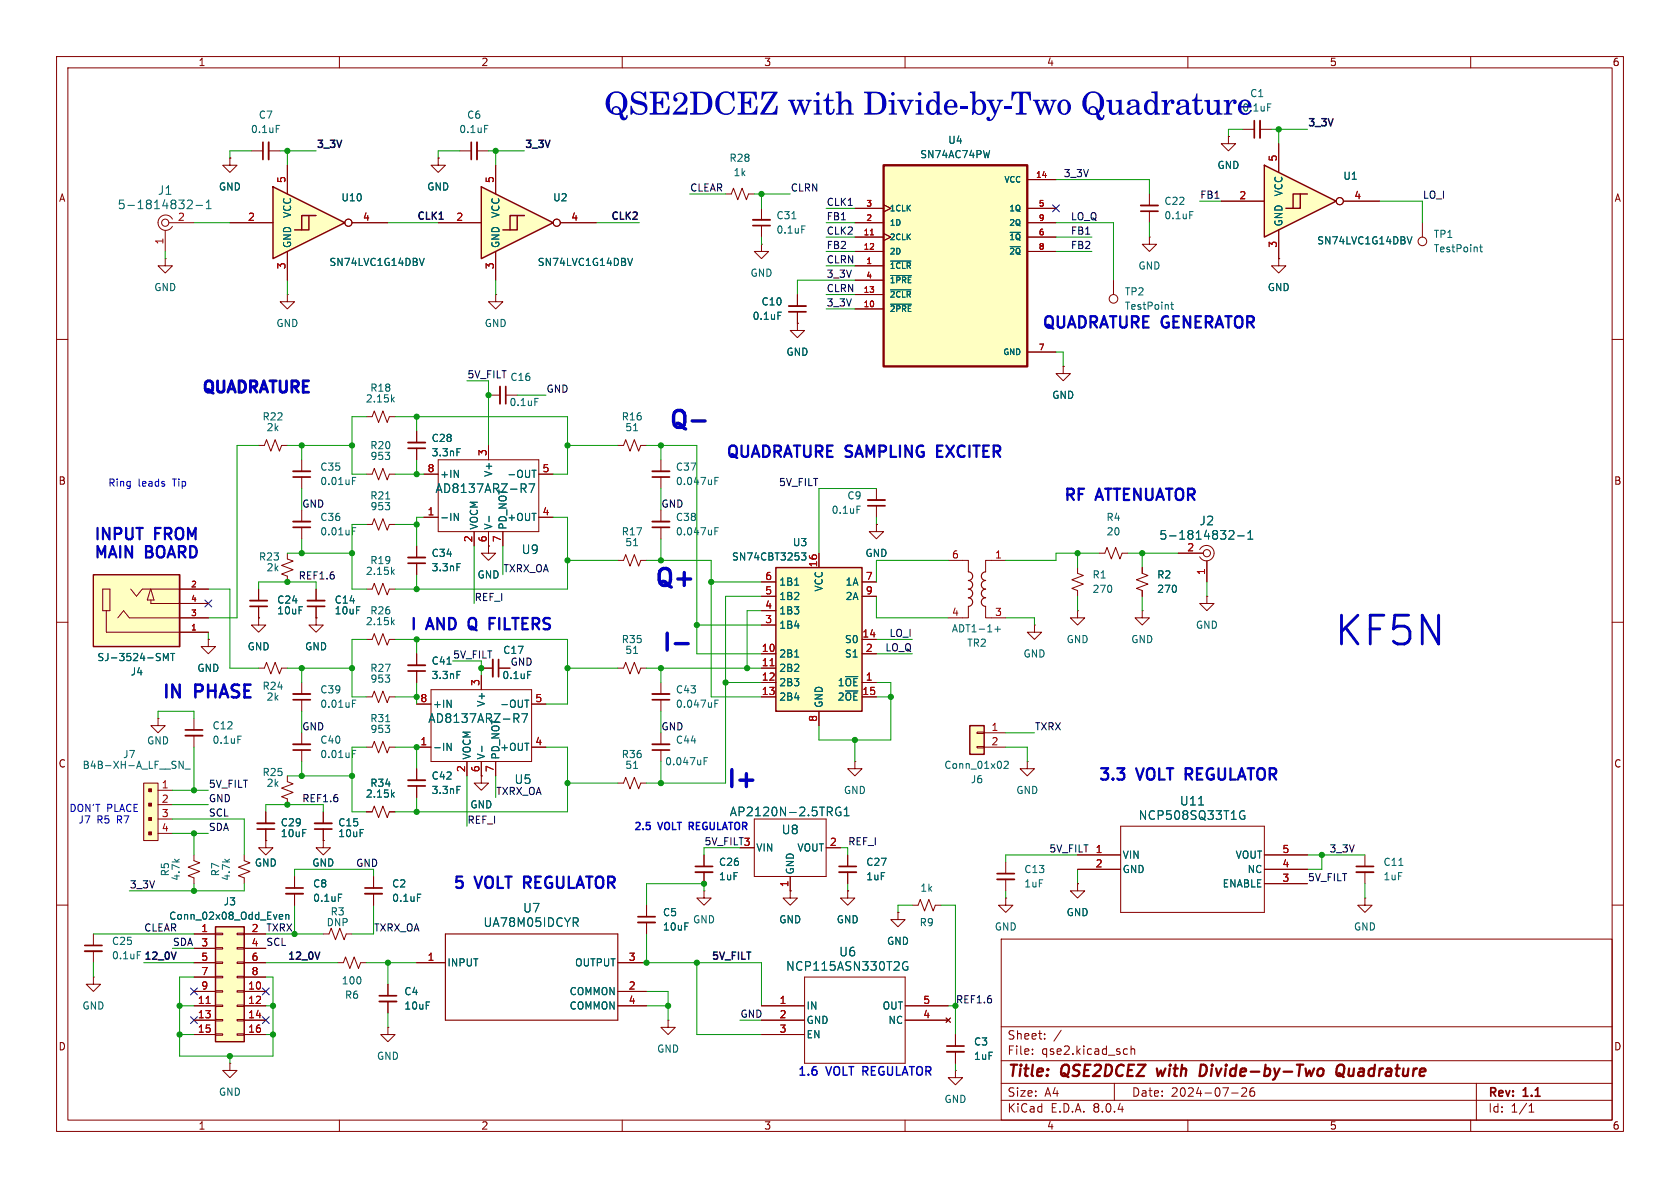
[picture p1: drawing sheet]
<svg xmlns="http://www.w3.org/2000/svg" width="297mm" height="210mm" viewBox="0 0 297 210" stroke-linecap="round" stroke-linejoin="round" font-family="sans-serif">
<defs><g id="words">
<text font-size="7.1" fill="#0000c2" x="235.7" y="114.8">KF5N</text>
<text font-size="5.6" fill="#009600" x="106.8" y="20.9">QSE2DCEZ with Divide-by-Two Quadrature</text>
<g font-size="4.2" fill="#0000c2">
<text x="118.1" y="76">Q-</text>
<text x="115.6" y="103.9">Q+</text>
<text x="128.3" y="139.5">I+</text>
</g>
<g font-size="3.1" fill="#0000c2">
<text x="28.6" y="123.6">IN</text>
<text x="34.6" y="123.6">PHASE</text>
</g>
<g font-size="2.8" fill="#0000c2">
<text x="184.1" y="58.2">QUADRATURE GENERATOR</text>
<text x="35.6" y="69.6">QUADRATURE</text>
<text x="128.3" y="81">QUADRATURE SAMPLING</text>
<text x="166.5" y="81">EXCITER</text>
<text x="188" y="88.7">RF</text>
<text x="194" y="88.7">ATTENUATOR</text>
<text x="16.5" y="95.6">INPUT</text>
<text x="27.5" y="95.6">FROM</text>
<text x="16.5" y="98.8">MAIN</text>
<text x="25.9" y="98.8">BOARD</text>
<text x="72.4" y="111.5">I</text>
<text x="75.7" y="111.5">AND</text>
<text x="83.8" y="111.5">Q</text>
<text x="88.2" y="111.5">FILTERS</text>
<text x="194" y="138.5">3.3</text>
<text x="201.1" y="138.5">VOLT REGULATOR</text>
<text x="80" y="157.2">5</text>
<text x="84.2" y="157.2">VOLT REGULATOR</text>
</g>
<g font-size="2.8" fill="#840000">
<text x="178" y="190.9">Title:</text>
<text x="187.7" y="190.9">QSE2DCEZ</text>
<text x="205.4" y="190.9">with</text>
<text x="213.7" y="190.9">Divide-by-Two</text>
<text x="238.7" y="190.9">Quadrature</text>
</g>
<g font-size="2.1" fill="#006464">
<text x="27.8" y="34.6">J1</text>
<text x="20.7" y="37.2">5-1814832-1</text>
<text x="76.9" y="87.4">AD8137ARZ-R7</text>
<text x="204.9" y="95.6">5-1814832-1</text>
<text x="212" y="93.1">J2</text>
<text x="92.1" y="98.1">U9</text>
<text x="75.6" y="128">AD8137ARZ-R7</text>
<text x="90.9" y="138.8">U5</text>
<text x="208.5" y="142.6">U11</text>
<text x="128.9" y="144.5">AP2120N-2.5TRG1</text>
<text x="138.1" y="147.7">U8</text>
<text x="201.2" y="145.1">NCP508SQ33T1G</text>
<text x="92.4" y="161.5">U7</text>
<text x="85.4" y="164.1">UA78M05IDCYR</text>
<text x="138.9" y="171.8">NCP115ASN330T2G</text>
<text x="148.3" y="169.3">U6</text>
</g>
<g font-size="2.1" fill="#840000">
<text x="178" y="184">Sheet:</text>
<text x="178" y="186.7">File:</text>
<text x="184.1" y="186.7">qse2.kicad_sch</text>
<text x="178" y="196.9">KiCad</text>
<text x="178" y="194.1">Size:</text>
<text x="184.7" y="194.1">A4</text>
<text x="185.7" y="196.9">E.D.A.</text>
<text x="193.3" y="196.9">8.0.4</text>
<text x="200" y="194.1">Date:</text>
<text x="207" y="194.1">2024-07-26</text>
<text x="263" y="194.3">Rev:</text>
<text x="263" y="196.9">Id:</text>
<text x="267.1" y="196.9">1/1</text>
<text x="269.4" y="194.3">1.1</text>
</g>
<g font-size="2.1" fill="#0000c2">
<text x="141" y="190.2">1.6</text>
<text x="146.1" y="190.2">VOLT REGULATOR</text>
</g>
<g font-size="1.8" fill="#840000">
<text x="35" y="11.9">1</text>
<text x="85" y="11.9">2</text>
<text x="135" y="11.9">3</text>
<text x="185" y="11.9">4</text>
<text x="235" y="11.9">5</text>
<text x="285" y="11.9">6</text>
<text x="10.3" y="35.9">A</text>
<text x="285.3" y="35.9">A</text>
<text x="10.3" y="85.9">B</text>
<text x="285.3" y="85.9">B</text>
<text x="10.3" y="135.9">C</text>
<text x="285.3" y="135.9">C</text>
<text x="10.3" y="185.9">D</text>
<text x="285.3" y="185.9">D</text>
<text x="35" y="199.9">1</text>
<text x="85" y="199.9">2</text>
<text x="135" y="199.9">3</text>
<text x="185" y="199.9">4</text>
<text x="235" y="199.9">5</text>
<text x="285" y="199.9">6</text>
</g>
<g font-size="1.8" fill="#006464">
<text x="220.9" y="17.4">C1</text>
<text x="44.3" y="23.7">0.1uF</text>
<text x="45.7" y="21.2">C7</text>
<text x="81.1" y="23.7">0.1uF</text>
<text x="82.5" y="21.2">C6</text>
<text x="219.5" y="19.9">0.1uF</text>
<text x="128.9" y="28.8">R28</text>
<text x="162.6" y="28.2">SN74AC74PW</text>
<text x="167.5" y="25.6">U4</text>
<text x="38.6" y="33.9">GND</text>
<text x="60.3" y="35.8">U10</text>
<text x="75.4" y="33.9">GND</text>
<text x="97.7" y="35.8">U2</text>
<text x="129.6" y="31.3">1k</text>
<text x="215.1" y="30.1">GND</text>
<text x="226.9" y="34.8" transform="rotate(-90 226.9 34.8)">VCC</text>
<text x="237.4" y="32">U1</text>
<text x="51.7" y="38.6" transform="rotate(-90 51.7 38.6)">VCC</text>
<text x="88.5" y="38.6" transform="rotate(-90 88.5 38.6)">VCC</text>
<text x="137.2" y="39">C31</text>
<text x="137.2" y="41.5">0.1uF</text>
<text x="205.7" y="36.4">C22</text>
<text x="205.7" y="39">0.1uF</text>
<text x="226.9" y="40.1" transform="rotate(-90 226.9 40.1)">GND</text>
<text x="51.7" y="43.9" transform="rotate(-90 51.7 43.9)">GND</text>
<text x="58.1" y="47.2">SN74LVC1G14DBV</text>
<text x="88.5" y="43.9" transform="rotate(-90 88.5 43.9)">GND</text>
<text x="95" y="47.2">SN74LVC1G14DBV</text>
<text x="201.2" y="47.9">GND</text>
<text x="232.8" y="43.4">SN74LVC1G14DBV</text>
<text x="253.4" y="42.3">TP1</text>
<text x="253.4" y="44.8">TestPoint</text>
<text x="27.2" y="51.7">GND</text>
<text x="132.6" y="49.1">GND</text>
<text x="198.8" y="52.4">TP2</text>
<text x="224" y="51.7">GND</text>
<text x="48.8" y="58">GND</text>
<text x="85.6" y="58">GND</text>
<text x="133" y="56.7">0.1uF</text>
<text x="134.5" y="54.2">C10</text>
<text x="198.8" y="55">TestPoint</text>
<text x="138.9" y="63.1">GND</text>
<text x="64.6" y="71.3">2.15k</text>
<text x="65.4" y="69.4">R18</text>
<text x="90" y="72">0.1uF</text>
<text x="90.1" y="67.5">C16</text>
<text x="185.9" y="70.7">GND</text>
<text x="46.3" y="74.5">R22</text>
<text x="47" y="76.4">2k</text>
<text x="109.8" y="74.5">R16</text>
<text x="110.4" y="76.4">51</text>
<text x="56.5" y="83.4">C35</text>
<text x="65.4" y="79.6">R20</text>
<text x="65.4" y="81.5">953</text>
<text x="76.2" y="78.3">C28</text>
<text x="76.2" y="80.9">3.3nF</text>
<text x="119.4" y="83.4">C37</text>
<text x="56.5" y="85.9">0.01uF</text>
<text x="65.4" y="88.5">R21</text>
<text x="77.7" y="84.7">+IN</text>
<text x="87.2" y="84.4" transform="rotate(-90 87.2 84.4)">V+</text>
<text x="89.6" y="84.7">-OUT</text>
<text x="119.4" y="85.9">0.047uF</text>
<text x="149.7" y="88.5">C9</text>
<text x="56.5" y="94.8">0.01uF</text>
<text x="56.5" y="92.3">C36</text>
<text x="65.4" y="90.4">953</text>
<text x="77.7" y="92.3">-IN</text>
<text x="84.7" y="93.7" transform="rotate(-90 84.7 93.7)">VOCM</text>
<text x="87.2" y="93.7" transform="rotate(-90 87.2 93.7)">V-</text>
<text x="89.6" y="92.3">+OUT</text>
<text x="89.8" y="93.7" transform="rotate(-90 89.8 93.7)">PD_NOT</text>
<text x="109.8" y="94.8">R17</text>
<text x="119.4" y="92.3">C38</text>
<text x="119.4" y="94.8">0.047uF</text>
<text x="146.9" y="91">0.1uF</text>
<text x="195.5" y="92.3">R4</text>
<text x="195.5" y="94.8">20</text>
<text x="45.7" y="99.3">R23</text>
<text x="47" y="101.2">2k</text>
<text x="64.6" y="101.8">2.15k</text>
<text x="65.4" y="99.9">R19</text>
<text x="76.2" y="98.6">C34</text>
<text x="76.2" y="101.2">3.3nF</text>
<text x="110.4" y="96.7">51</text>
<text x="129.3" y="99.3">SN74CBT3253</text>
<text x="140.1" y="96.7">U3</text>
<text x="152.9" y="98.7">GND</text>
<text x="48.9" y="106.9">C24</text>
<text x="59.1" y="106.9">C14</text>
<text x="84.3" y="102.5">GND</text>
<text x="137.7" y="106.3">1B2</text>
<text x="137.7" y="103.7">1B1</text>
<text x="145.6" y="104.7" transform="rotate(-90 145.6 104.7)">VCC</text>
<text x="149.4" y="103.7">1A</text>
<text x="149.4" y="106.3">2A</text>
<text x="193" y="102.5">R1</text>
<text x="193" y="105">270</text>
<text x="204.5" y="102.5">R2</text>
<text x="204.5" y="105">270</text>
<text x="48.9" y="108.8">10uF</text>
<text x="59.1" y="108.8">10uF</text>
<text x="64.6" y="110.7">2.15k</text>
<text x="65.4" y="108.8">R26</text>
<text x="109.8" y="113.9">R35</text>
<text x="137.7" y="111.4">1B4</text>
<text x="137.7" y="108.8">1B3</text>
<text x="149.3" y="113.9">S0</text>
<text x="168.2" y="112">ADT1-1+</text>
<text x="188.5" y="113.9">GND</text>
<text x="199.9" y="113.9">GND</text>
<text x="211.3" y="111.4">GND</text>
<text x="17.1" y="117.1">SJ-3524-SMT</text>
<text x="23" y="119.6">J4</text>
<text x="34.8" y="119">GND</text>
<text x="43.7" y="115.2">GND</text>
<text x="53.8" y="115.2">GND</text>
<text x="65.4" y="119">R27</text>
<text x="76.2" y="117.7">C41</text>
<text x="88.9" y="115.8">C17</text>
<text x="110.4" y="115.8">51</text>
<text x="137.7" y="116.4">2B1</text>
<text x="137.7" y="119">2B2</text>
<text x="149.3" y="116.4">S1</text>
<text x="170.9" y="114.5">TR2</text>
<text x="180.8" y="116.4">GND</text>
<text x="46.3" y="122.1">R24</text>
<text x="47" y="124.1">2k</text>
<text x="56.5" y="125.3">0.01uF</text>
<text x="56.5" y="122.8">C39</text>
<text x="65.4" y="120.9">953</text>
<text x="76.2" y="120.2">3.3nF</text>
<text x="76.5" y="125.3">+IN</text>
<text x="86" y="125" transform="rotate(-90 86 125)">V+</text>
<text x="88.3" y="125.3">-OUT</text>
<text x="88.7" y="120.2">0.1uF</text>
<text x="119.4" y="122.8">C43</text>
<text x="119.4" y="125.3">0.047uF</text>
<text x="137.7" y="121.5">2B3</text>
<text x="137.7" y="124.1">2B4</text>
<text x="145.6" y="125.2" transform="rotate(-90 145.6 125.2)">GND</text>
<text x="148" y="121.5">1~{OE}</text>
<text x="148" y="124.1">2~{OE}</text>
<text x="25.9" y="131.8">GND</text>
<text x="37.5" y="129.1">C12</text>
<text x="37.5" y="131.7">0.1uF</text>
<text x="56.5" y="131.7">C40</text>
<text x="65.4" y="127.9">R31</text>
<text x="65.4" y="129.8">953</text>
<text x="119.4" y="131.7">C44</text>
<text x="14.5" y="136.1">B4B-XH-A_LF__SN_</text>
<text x="21.7" y="134.2">J7</text>
<text x="46.3" y="137.4">R25</text>
<text x="56.5" y="134.2">0.01uF</text>
<text x="76.5" y="132.9">-IN</text>
<text x="83.4" y="134.4" transform="rotate(-90 83.4 134.4)">VOCM</text>
<text x="86" y="134.4" transform="rotate(-90 86 134.4)">V-</text>
<text x="88.3" y="132.9">+OUT</text>
<text x="88.5" y="134.4" transform="rotate(-90 88.5 134.4)">PD_NOT</text>
<text x="109.8" y="134.2">R36</text>
<text x="110.4" y="136.1">51</text>
<text x="117.5" y="135.5">0.047uF</text>
<text x="166.8" y="136.1">Conn_01x02</text>
<text x="47" y="139.3">2k</text>
<text x="64.6" y="141.2">2.15k</text>
<text x="65.4" y="139.3">R34</text>
<text x="76.2" y="138">C42</text>
<text x="76.2" y="140.6">3.3nF</text>
<text x="83.1" y="143.1">GND</text>
<text x="149.1" y="140.6">GND</text>
<text x="171.5" y="138.7">J6</text>
<text x="179.6" y="140.6">GND</text>
<text x="49.5" y="146.3">C29</text>
<text x="49.5" y="148.2">10uF</text>
<text x="59.7" y="146.3">C15</text>
<text x="59.7" y="148.2">10uF</text>
<text x="30.1" y="155" transform="rotate(-90 30.1 155)">R5</text>
<text x="32" y="155.8" transform="rotate(-90 32 155.8)">4.7k</text>
<text x="39" y="155" transform="rotate(-90 39 155)">R7</text>
<text x="40.9" y="155.8" transform="rotate(-90 40.9 155.8)">4.7k</text>
<text x="45" y="153.4">GND</text>
<text x="55.1" y="153.4">GND</text>
<text x="127" y="155.8">1uF</text>
<text x="127" y="153.3">C26</text>
<text x="133.6" y="150.7">VIN</text>
<text x="140.6" y="154.7" transform="rotate(-90 140.6 154.7)">GND</text>
<text x="140.9" y="150.7">VOUT</text>
<text x="153" y="155.8">1uF</text>
<text x="153" y="153.3">C27</text>
<text x="181" y="154.5">C13</text>
<text x="198.4" y="152">VIN</text>
<text x="198.4" y="154.5">GND</text>
<text x="218.3" y="152">VOUT</text>
<text x="220.5" y="154.5">NC</text>
<text x="244.5" y="155.8">1uF</text>
<text x="244.5" y="153.3">C11</text>
<text x="39.4" y="160.2">J3</text>
<text x="55.3" y="157.1">C8</text>
<text x="55.3" y="159.6">0.1uF</text>
<text x="69.2" y="157.1">C2</text>
<text x="69.2" y="159.6">0.1uF</text>
<text x="162.6" y="157.8">1k</text>
<text x="181" y="157.1">1uF</text>
<text x="216" y="157.1">ENABLE</text>
<text x="19.7" y="167.2">C25</text>
<text x="29.8" y="162.8">Conn_02x08_Odd_Even</text>
<text x="57.7" y="163.9">DNP</text>
<text x="58.3" y="162">R3</text>
<text x="117.1" y="162.2">C5</text>
<text x="117.1" y="164.7">10uF</text>
<text x="122.4" y="163.4">GND</text>
<text x="137.7" y="163.4">GND</text>
<text x="147.8" y="163.4">GND</text>
<text x="156.7" y="167.2">GND</text>
<text x="162.5" y="163.9">R9</text>
<text x="175.8" y="164.7">GND</text>
<text x="188.5" y="162.2">GND</text>
<text x="239.3" y="164.7">GND</text>
<text x="79" y="171">INPUT</text>
<text x="101.6" y="171">OUTPUT</text>
<text x="14.5" y="178.7">GND</text>
<text x="60.3" y="174.2">100</text>
<text x="60.9" y="176.8">R6</text>
<text x="71.4" y="176.1">C4</text>
<text x="71.4" y="178.7">10uF</text>
<text x="100.6" y="176.1">COMMON</text>
<text x="100.6" y="178.7">COMMON</text>
<text x="142.5" y="178.7">IN</text>
<text x="155.9" y="178.7">OUT</text>
<text x="142.5" y="181.2">GND</text>
<text x="142.5" y="183.7">EN</text>
<text x="157" y="181.2">NC</text>
<text x="172.1" y="185">C3</text>
<text x="66.5" y="187.6">GND</text>
<text x="116.1" y="186.3">GND</text>
<text x="172.1" y="187.6">1uF</text>
<text x="38.6" y="193.9">GND</text>
<text x="166.9" y="195.2">GND</text>
</g>
<g font-size="1.8" fill="#0f0f0f">
<text x="231.1" y="22.4">3_3V</text>
<text x="55.9" y="26.2">3_3V</text>
<text x="92.7" y="26.2">3_3V</text>
<text x="121.9" y="33.9">CLEAR</text>
<text x="139.7" y="33.9">CLRN</text>
<text x="188" y="31.4">3_3V</text>
<text x="212.1" y="35.2">FB1</text>
<text x="251.5" y="35.2">LO_I</text>
<text x="73.7" y="38.9">CLK1</text>
<text x="107.9" y="38.9">CLK2</text>
<text x="146" y="36.5">CLK1</text>
<text x="146" y="41.6">CLK2</text>
<text x="146" y="39">FB1</text>
<text x="189.2" y="39">LO_Q</text>
<text x="189.2" y="41.6">FB1</text>
<text x="146" y="44.1">FB2</text>
<text x="146" y="46.6">CLRN</text>
<text x="189.2" y="44.1">FB2</text>
<text x="146" y="49.2">3_3V</text>
<text x="146" y="51.7">CLRN</text>
<text x="146" y="54.3">3_3V</text>
<text x="82.5" y="67">5V_FILT</text>
<text x="96.5" y="69.5">GND</text>
<text x="53.3" y="89.8">GND</text>
<text x="116.8" y="89.8">GND</text>
<text x="137.6" y="86">5V_FILT</text>
<text x="88.9" y="101.3">TXRX_OA</text>
<text x="52.7" y="102.5">REF1.6</text>
<text x="83.8" y="106.3">REF_I</text>
<text x="157.2" y="112.7">LO_I</text>
<text x="80" y="116.5">5V_FILT</text>
<text x="90.2" y="117.8">GND</text>
<text x="156.4" y="115.2">LO_Q</text>
<text x="53.3" y="129.2">GND</text>
<text x="116.8" y="129.2">GND</text>
<text x="182.9" y="129.2">TXRX</text>
<text x="36.8" y="139.4">5V_FILT</text>
<text x="36.8" y="141.9">GND</text>
<text x="53.3" y="141.9">REF1.6</text>
<text x="87.6" y="140.6">TXRX_OA</text>
<text x="36.8" y="147">SDA</text>
<text x="36.8" y="144.4">SCL</text>
<text x="82.5" y="145.7">REF_I</text>
<text x="124.5" y="149.5">5V_FILT3</text>
<text x="149.9" y="149.5">REF_I</text>
<text x="62.9" y="153.3">GND</text>
<text x="185.4" y="150.8">5V_FILT</text>
<text x="231.1" y="155.9">5V_FILT</text>
<text x="234.9" y="150.8">3_3V</text>
<text x="22.9" y="157.1">3_3V</text>
<text x="25.4" y="164.8">CLEAR</text>
<text x="30.5" y="167.3">SDA</text>
<text x="47" y="167.3">SCL</text>
<text x="47" y="164.8">TXRX</text>
<text x="66" y="164.8">TXRX_OA</text>
<text x="19.7" y="169.8">0.1uF 12_0V</text>
<text x="50.8" y="169.7">12_0V</text>
<text x="125.7" y="169.7">5V_FILT</text>
<text x="130.8" y="180">GND</text>
<text x="168.9" y="177.5">REF1.6</text>
</g>
<g font-size="1.8" fill="#a90000">
<text x="225.8" y="28.6" transform="rotate(-90 225.8 28.6)">5</text>
<text x="50.5" y="32.5" transform="rotate(-90 50.5 32.5)">5</text>
<text x="87.4" y="32.5" transform="rotate(-90 87.4 32.5)">5</text>
<text x="219" y="35.3">2</text>
<text x="239.3" y="35.3">4</text>
<text x="31.4" y="39.1">2</text>
<text x="43.7" y="39.1">2</text>
<text x="64.1" y="39.1">4</text>
<text x="80.6" y="39.1">2</text>
<text x="100.9" y="39.1">4</text>
<text x="29" y="43.3" transform="rotate(-90 29 43.3)">1</text>
<text x="50.5" y="47.7" transform="rotate(-90 50.5 47.7)">3</text>
<text x="87.4" y="47.7" transform="rotate(-90 87.4 47.7)">3</text>
<text x="225.8" y="43.9" transform="rotate(-90 225.8 43.9)">3</text>
<text x="75.5" y="83.6">8</text>
<text x="86.1" y="80.7" transform="rotate(-90 86.1 80.7)">3</text>
<text x="95.8" y="83.6">5</text>
<text x="75.5" y="91.2">1</text>
<text x="83.6" y="96" transform="rotate(-90 83.6 96)">2</text>
<text x="86.1" y="96" transform="rotate(-90 86.1 96)">6</text>
<text x="88.6" y="96" transform="rotate(-90 88.6 96)">7</text>
<text x="95.8" y="91.2">4</text>
<text x="144.5" y="100.4" transform="rotate(-90 144.5 100.4)">16</text>
<text x="168.2" y="98.8">6</text>
<text x="175.8" y="98.8">1</text>
<text x="209.8" y="97.5">2</text>
<text x="213.1" y="101.7" transform="rotate(-90 213.1 101.7)">1</text>
<text x="135.2" y="107.7">4</text>
<text x="135.2" y="105.2">5</text>
<text x="135.2" y="102.6">6</text>
<text x="153" y="102.6">7</text>
<text x="153" y="105.2">9</text>
<text x="135.2" y="110.2">3</text>
<text x="152.4" y="112.8">14</text>
<text x="168.2" y="109">4</text>
<text x="175.8" y="109">3</text>
<text x="134.6" y="115.3">10</text>
<text x="134.6" y="117.9">11</text>
<text x="153" y="115.3">2</text>
<text x="74.2" y="124.2">8</text>
<text x="84.8" y="121.4" transform="rotate(-90 84.8 121.4)">3</text>
<text x="94.5" y="124.2">5</text>
<text x="134.6" y="120.4">12</text>
<text x="134.6" y="122.9">13</text>
<text x="152.4" y="122.9">15</text>
<text x="153" y="120.4">1</text>
<text x="74.2" y="131.8">1</text>
<text x="94.5" y="131.8">4</text>
<text x="144.5" y="127.7" transform="rotate(-90 144.5 127.7)">8</text>
<text x="175.2" y="129.3">1</text>
<text x="175.2" y="131.8">2</text>
<text x="82.3" y="136.6" transform="rotate(-90 82.3 136.6)">2</text>
<text x="84.8" y="136.6" transform="rotate(-90 84.8 136.6)">6</text>
<text x="87.4" y="136.6" transform="rotate(-90 87.4 136.6)">7</text>
<text x="28.5" y="139.4">1</text>
<text x="28.5" y="142">2</text>
<text x="28.5" y="144.5">3</text>
<text x="28.5" y="147.1">4</text>
<text x="131.4" y="149.6">3</text>
<text x="146.6" y="149.6">2</text>
<text x="193.6" y="150.9">1</text>
<text x="193.6" y="153.4">2</text>
<text x="226.6" y="156">3</text>
<text x="226.6" y="150.9">5</text>
<text x="226.6" y="153.4">4</text>
<text x="139.4" y="156.9" transform="rotate(-90 139.4 156.9)">1</text>
<text x="35.5" y="164.8">1</text>
<text x="35.5" y="167.4">3</text>
<text x="44.4" y="164.8">2</text>
<text x="44.4" y="167.4">4</text>
<text x="35.5" y="169.9">5</text>
<text x="35.5" y="172.5">7</text>
<text x="44.4" y="169.9">6</text>
<text x="44.4" y="172.5">8</text>
<text x="75.5" y="169.9">1</text>
<text x="111.1" y="169.9">3</text>
<text x="34.9" y="177.5">11</text>
<text x="35.5" y="175">9</text>
<text x="43.8" y="175">10</text>
<text x="43.8" y="177.5">12</text>
<text x="111.1" y="175">2</text>
<text x="111.1" y="177.5">4</text>
<text x="137.7" y="177.5">1</text>
<text x="163.1" y="177.5">5</text>
<text x="34.9" y="180.1">13</text>
<text x="34.9" y="182.6">15</text>
<text x="43.8" y="180.1">14</text>
<text x="43.8" y="182.6">16</text>
<text x="137.7" y="180.1">2</text>
<text x="137.7" y="182.6">3</text>
<text x="163.1" y="180.1">4</text>
</g>
<g font-size="1.8" fill="#0000c2">
<text x="19" y="86.1">Ring</text>
<text x="24.4" y="86.1">leads</text>
<text x="30.6" y="86.1">Tip</text>
<text x="12.2" y="143.7">DON'T</text>
<text x="18.8" y="143.7">PLACE</text>
<text x="13.8" y="145.8">J7</text>
<text x="17.1" y="145.8">R5</text>
<text x="20.8" y="145.8">R7</text>
<text x="112" y="146.8">2.5</text>
<text x="116.5" y="146.8">VOLT REGULATOR</text>
</g>
<g font-size="1.4" fill="#006464">
<text x="177.4" y="32.5">VCC</text>
<text x="157.2" y="40.1">1D</text>
<text x="157.2" y="37.6">1CLK</text>
<text x="178.3" y="37.6">1Q</text>
<text x="178.3" y="40.1">2Q</text>
<text x="157.2" y="47.7">~{1CLR}</text>
<text x="157.2" y="42.6">2CLK</text>
<text x="157.2" y="45.2">2D</text>
<text x="178.3" y="42.6">~{1Q}</text>
<text x="178.3" y="45.2">~{2Q}</text>
<text x="157.2" y="52.8">~{2CLR}</text>
<text x="157.2" y="50.3">~{1PRE}</text>
<text x="157.2" y="55.3">~{2PRE}</text>
<text x="177.2" y="63">GND</text>
</g>
<g font-size="1.4" fill="#a90000">
<text x="183.1" y="31.5">14</text>
<text x="152.6" y="41.7">11</text>
<text x="153.1" y="39.1">2</text>
<text x="153.1" y="36.6">3</text>
<text x="183.5" y="36.6">5</text>
<text x="183.5" y="41.7">6</text>
<text x="183.5" y="39.1">9</text>
<text x="152.6" y="44.2">12</text>
<text x="153.1" y="46.7">1</text>
<text x="183.5" y="44.2">8</text>
<text x="152.6" y="51.8">13</text>
<text x="153.1" y="49.3">4</text>
<text x="152.6" y="54.4">10</text>
<text x="183.5" y="62">7</text>
<text x="33.7" y="103.9">2</text>
<text x="33.7" y="106.4">4</text>
<text x="33.7" y="111.5">1</text>
<text x="33.7" y="109">3</text>
</g>
</g></defs>
<g fill="none" stroke="#840000" stroke-width=".18">
<path d="M10 10h277v190h-277zM12 12h273v186h-273zM60 10v2M110 10v2M160 10v2M210 10v2M260 10v2M10 60h2M285 60h2M45.7 78.7h1l.4-1 .8 2.1 .7-2.1 .8 2.1 .4-1.1h1M64.8 73.7h1l.4-1.1 .7 2.1 .8-2.1 .8 2.1 .3-1h1M73.7 76.2v2"/>
<path d="M73.7 79.2v2.1M86.4 78.7v2.6M109.2 78.7h1l.4-1 .8 2.1 .7-2.1 .8 2.1 .4-1.1h1M50.8 97.8v1l1 .4-2 .7 2 .8-2 .8 1 .4v1M53.3 81.3v2M53.3 84.3v2.1M53.3 90.2v2M53.3 93.2v2.1M64.8 92.7h1l.4-1 .7 2 .8-2 .8 2 .3-1h1M64.8 83.8h1l.4-1 .7 2 .8-2 .8 2 .3-1h1M74.9 91.4h2.6M74.9 83.8h2.6"/>
<path d="M77.5 81.3h17.7v12.7h-17.7zM83.8 94v2.5M86.4 96.5v1.3h1.2l-1.2 1.3-1.3-1.3h1.3M86.4 96.5h.1M86.4 94v2.5M88.9 94v2.5M95.2 91.4h2.6M95.2 83.8h2.6M109.2 99.1h1l.4-1.1 .8 2.1 .7-2.1 .8 2.1 .4-1h1M10 110h2M36.8 113v1.3h1.3l-1.3 1.3-1.2-1.3h1.2M36.8 113h.1"/>
<path d="M45.7 104.1v2.1M45.7 107.2v2M55.9 104.1v2.1M55.9 107.2v2M64.8 104.1h1l.4-1 .7 2.1 .8-2.1 .8 2.1 .3-1.1h1M285 110h2M27.9 127v1.3h1.3l-1.3 1.2-1.2-1.2h1.2M27.9 127h.1M10 160h2M285 160h2M177 166h108v32h-108zM60 198v2"/>
<path d="M110 198v2M160 198v2M177 194.5h108M177 191.5h108M177 187.5h108M177 181.5h108M182.5 186.3v.1M182.5 185.5v.1M184.7 183.6v.1M184.7 182.8v.1M187.6 182.1l-1.3 2M197 191.5v3"/>
<path d="M198.9 185.4l.4 .1M199.3 186.3l-.4 .1M200 185.5l.2-.1 .3 .1 .1 .9M200 184.9v1.5M210 198v2M217.7 193.2h1.2M220.3 192.4v.5l-.8 .9h.9M221.2 192.4a1.17 1.17 0 0 0-.1 1.3h.6l.1-.5-.3-.3h-.3l-.2 .3M260 198v2M261 191.5v6.5M270.3 196.6h.9M270.3 195.5l.4-.4v1.5"/>
</g>
<path d="M204.5 188.9l.2 1.3 .5-.9M213.1 188.3l-.8-.1-.2 2h.4l.6-.3M233.7 188.9l.3 .4-.2 .7M236.5 188.5a.69 .69 0 0 1 1.1 0 1.47 1.47 0 0 1-.6 1.7l-.5-.1a1.5 1.5 0 0 1 0-1.6zM236.6 189.7l.4 .1 .6 .6" fill="none" stroke="#840000" stroke-width=".4"/>
<g fill="none" stroke="#006464" stroke-width=".18">
<path d="M69.3 70.6l.4 .5M69.7 70.2l-.5 .5M80.8 79.3h.6M112 76.1h.7M62.3 93.9h.4M62.3 93.3h.6M62.3 85h.4M62.3 84.4h.6M68.2 88.2h.7M80.3 90.7l.7 1.3v-1.3M80.3 83.1l.7 1.3v-1.3M86.5 91.3v.9"/>
<path d="M92.5 86.3l.5 .8M92.9 85.6l.1 .2-.1 .5M93.5 85.5h1l-.6 1.6M94 83.1h.8M112 96.5h.7M69.3 101.1l.4 .4M69.7 100.7l-.5 .5"/>
</g>
<path d="M72.1 78.2h3.1M51.8 92.2h3.1M51.8 83.3h3.1M44.2 106.2h3M54.4 106.2h3" fill="none" stroke="#840000" stroke-width=".33"/>
<path d="M72.1 79.2h3.1M51.8 93.2h3.1M51.8 84.3h3.1M44.2 107.2h3M54.4 107.2h3" fill="none" stroke="#840000" stroke-width=".3"/>
<path d="M16.5 101.6h15.2v12.7h-15.2z" fill="#ffffc2"/>
<path d="M16.5 101.6h15.2v12.7h-15.2zM31.7 101.6v12.7" fill="none" stroke="#840000" stroke-width=".25"/>
<path d="M18.2 104.1h1.2v3.9h-1.2zM18.8 108v3.8h18M20.8 109.2l1-1.2 1.1 1.2h13.9M23.1 104.1l1 1.3 1-1.3h11.7M26.6 104.1l-.6 2h1.2l-.5-2M26.7 106.1v.6h10.1" fill="none" stroke="#840000" stroke-width=".18"/>
<path d="M28.9 116.8v-1.3l.4 .9 .4-.9v1.3M30.2 115.5h.7M30.5 115.5v1.3" fill="none" stroke="#006464" stroke-width=".18"/>
<path d="M137.2 100.3h15.2v25.4h-15.2z" fill="#ffffc2"/>
<path d="M137.2 100.3h15.2v25.4h-15.2z" fill="none" stroke="#840000" stroke-width=".25"/>
<g fill="none" stroke="#840000" stroke-width=".18">
<path d="M116.8 81.3v2M116.8 84.3v2.1M116.8 90.2v2M116.8 93.2v2.1M144.8 97.8v2.5M154.9 92.7v1.3h1.3l-1.3 1.3-1.2-1.3h1.2M154.9 92.7h.1M154.9 86.4v2M154.9 89.4v2M134.6 115.6h2.6M134.6 118.1h2.6M134.6 110.5h2.6"/>
<path d="M134.6 108h2.6M134.6 105.4h2.6M134.6 102.9h2.6M152.4 115.6h2.5M152.4 113h2.5M152.4 105.4h2.5M152.4 102.9h2.5M190.5 108v1.2h1.3l-1.3 1.3-1.3-1.3h1.3M190.5 108h.1M134.6 120.7h2.6M134.6 123.2h2.6M137.2 125.7h.1"/>
<path d="M144.8 125.7v2.6M152.4 120.7h2.5M152.4 123.2h2.5"/>
</g>
<path d="M126.4 85h.4M126.4 84.4h.6M126.4 93.9h.4M126.4 93.3h.6M141.7 97.7h.8l-.5 .5 .4 .1v.6l-.2 .1-.5-.1M151.5 89.5h.6M140.5 116.1h.7M140.5 103.4h.7" fill="none" stroke="#006464" stroke-width=".18"/>
<path d="M136.1 117.7h.8" fill="none" stroke="#a90000" stroke-width=".18"/>
<path d="M115.3 83.3h3.1M115.3 92.2h3.1M153.4 88.4h3.1" fill="none" stroke="#840000" stroke-width=".33"/>
<path d="M115.3 84.3h3.1M115.3 93.2h3.1M153.4 89.4h3.1" fill="none" stroke="#840000" stroke-width=".3"/>
<path d="M38.1 163.8h5.1v20.4h-5.1z" fill="#ffffc2"/>
<g fill="none" stroke="#840000" stroke-width=".18">
<path d="M29.8 39.4h4.5M30.5 38.7a1.35 1.35 0 0 0-2.1-.4 1.35 1.35 0 0 0 0 2.1 1.35 1.35 0 0 0 2.1-.4M40.6 27.9v1.3h1.3l-1.3 1.3-1.2-1.3h1.2M40.6 27.9h.1M29.2 45.7v1.3h1.3l-1.3 1.3-1.3-1.3h1.3M29.2 45.7h.1M29.2 40.8v3.7M34.3 165.1h3.8M34.3 175.3h3.8M34.3 177.8h3.8M34.3 167.6h3.8M34.3 170.2h3.8"/>
<path d="M34.3 172.7h3.8M38.1 177.7h1.3v.2h-1.3zM38.1 175.1h1.3v.3h-1.3zM38.1 172.6h1.3v.2h-1.3zM38.1 170.1h1.3v.2h-1.3zM38.1 167.5h1.3v.3h-1.3zM38.1 165h1.3v.2h-1.3zM41.9 177.7h1.3v.2h-1.3zM41.9 175.1h1.3v.3h-1.3zM41.9 172.6h1.3v.2h-1.3zM41.9 170.1h1.3v.2h-1.3zM41.9 167.5h1.3v.3h-1.3z"/>
<path d="M41.9 165h1.3v.2h-1.3zM43.2 165.1h3.8M43.2 175.3h3.8M43.2 177.8h3.8M43.2 167.6h3.8M43.2 170.2h3.8M43.2 172.7h3.8M34.3 180.3h3.8M34.3 182.9h3.8M38.1 182.8h1.3v.2h-1.3zM38.1 180.2h1.3v.3h-1.3zM41.9 182.8h1.3v.2h-1.3z"/>
<path d="M41.9 180.2h1.3v.3h-1.3zM43.2 180.3h3.8M43.2 182.9h3.8"/>
<circle cx="29.2" cy="39.4" r=".63"/>
</g>
<path d="M38.1 163.8h5.1v20.4h-5.1z" fill="none" stroke="#840000" stroke-width=".25"/>
<path d="M36.4 177.4h.8" fill="none" stroke="#a90000" stroke-width=".18"/>
<path d="M33.1 35.5l.6-.1 .2 .1 .1 .3-.9 1.1h.9M34.7 36.3h1.1M36.5 36.9h.8M36.5 35.8l.4-.4v1.5M49.6 161.7h.3l.1 .3-.6 .1M49.9 162.4l-.3 .1M50.5 161.8l.2-.1h.3l.1 .8M50.5 161.7v.8" fill="none" stroke="#006464" stroke-width=".18"/>
<path d="M48.3 33l12.7 6.4-12.7 6.3z" fill="#ffffc2"/>
<path d="M48.3 33l12.7 6.4-12.7 6.3zM54.6 38.1v2.5h-2.5M55.9 38.1h-2.6v2.5" fill="none" stroke="#840000" stroke-width=".25"/>
<g fill="none" stroke="#840000" stroke-width=".18">
<path d="M40.6 39.4h7.7M44.4 26.7h2.1M47.5 26.7h2M50.8 29.2v5.1M62.2 39.4h6.4M77.5 27.9v1.3h1.2l-1.2 1.3-1.3-1.3h1.3M77.5 27.9h.1M81.3 26.7h2M84.3 26.7h2.1M50.8 52.1v1.2h1.3l-1.3 1.3-1.3-1.3h1.3M50.8 52.1h.1M50.8 44.5v5"/>
<path d="M87.6 52.1v1.2h1.3l-1.3 1.3-1.2-1.3h1.2M87.6 52.1h.1"/>
<circle cx="61.6" cy="39.4" r=".63"/>
</g>
<path d="M48.8 22.2h.6M85.7 22.2h.6M74.1 45.7l.5 1.2 .4-1.2" fill="none" stroke="#006464" stroke-width=".18"/>
<path d="M47.5 25.1v3.1M84.3 25.1v3.1" fill="none" stroke="#840000" stroke-width=".33"/>
<path d="M46.5 25.1v3.1M83.3 25.1v3.1" fill="none" stroke="#840000" stroke-width=".3"/>
<path d="M85.1 33l12.7 6.4-12.7 6.3z" fill="#ffffc2"/>
<path d="M85.1 33l12.7 6.4-12.7 6.3zM91.4 38.1v2.5h-2.5M92.7 38.1h-2.5v2.5" fill="none" stroke="#840000" stroke-width=".25"/>
<g fill="none" stroke="#840000" stroke-width=".18">
<path d="M77.5 39.4h7.6M87.6 29.2v5.1M99.1 39.4h6.3M87.6 44.5v5"/>
<circle cx="98.4" cy="39.4" r=".63"/>
</g>
<path d="M111 45.7l.4 1.2 .4-1.2" fill="none" stroke="#006464" stroke-width=".18"/>
<path d="M25.4 138.4h2.5v10.2h-2.5z" fill="#ffffc2"/>
<g fill="none" stroke="#840000" stroke-width=".18">
<path d="M128.3 34.3h1l.4-1 .7 2 .8-2 .8 2 .3-1h1M134.6 36.8v2.1M134.6 39.9v2M203.2 34.3v2M203.2 37.3v2.1M217.2 24.1v1.3h1.2l-1.2 1.3-1.3-1.3h1.3M217.2 24.1h.1M219.7 22.9h2M222.8 22.9h2M134.6 43.2v1.3h1.3l-1.3 1.2-1.3-1.2h1.3M134.6 43.2h.1M141 57.2v1.2h-1.3l1.3 1.3 1.2-1.3h-1.2"/>
<path d="M141 57.2h.1M141 52.1v2M141 55.1v2.1M203.2 41.9v1.3h1.3l-1.3 1.3-1.3-1.3h1.3M203.2 41.9h.1M190.5 100.3v1l1 .4-2 .8 2 .8-2 .7 1 .4v1M25.4 138.4h2.5v10.2h-2.5zM27.9 139.7h2.6M34.3 127v2M34.3 130v2.1M50.8 137.2v1l1 .4-2 .7 2 .8-2 .7 1 .4v1M27.9 142.2h2.6"/>
<path d="M27.9 144.8h2.6M27.9 147.3h2.6M34.3 151.1v1l1 .4-2 .8 2 .8-2 .7 1 .4v1M43.2 151.1v1l1 .4-2 .8 2 .8-2 .7 1 .4v1M47 148.6v1.3h1.3l-1.3 1.2-1.3-1.2h1.3M47 148.6h.1M47 143.5v2M47 146.6v2M64.8 143.5h1l.4-1 .7 2 .8-2 .8 2 .3-1h1M139.7 157.5v1.3h1.3l-1.3 1.2-1.3-1.2h1.3M139.7 157.5h.1M149.9 157.5v1.3h1.2l-1.2 1.2-1.3-1.2h1.3"/>
<path d="M149.9 157.5h.1M16.5 172.7v1.3h1.3l-1.3 1.3-1.3-1.3h1.3M16.5 172.7h.1M16.5 165.1v2M16.5 168.1v2.1M134.6 177.8h7.6M142.2 172.7h17.8v15.3h-17.8zM158.7 161.3v1.3h1.3l-1.3 1.2-1.2-1.2h1.2M158.7 161.3h.1M160 177.8h7.6M167.3 180l.7 .7M168 180l-.7 .7"/>
<path d="M40.6 188v1.2h1.3l-1.3 1.3-1.2-1.3h1.2M40.6 188h.1M134.6 180.3h7.6M134.6 182.9h7.6M160 180.3h7.6M168.9 189.2v1.3h1.3l-1.3 1.3-1.3-1.3h1.3M168.9 189.2h.1"/>
</g>
<g fill="#840000" stroke="#840000" stroke-width=".18">
<path d="M26.3 139.4h.5v.6h-.5z"/>
<path d="M26.3 142h.5v.5h-.5z"/>
<path d="M26.3 144.5h.5v.5h-.5z"/>
<path d="M26.3 147.1h.5v.5h-.5z"/>
</g>
<path d="M224.1 18.4h.6M140 38.7h.7M141.7 39.9h.7M210.3 37.4h.6M137.5 55.2h.6M31.7 134.6l.7 1.2v-1.2M32.7 136h1M42.1 130.1h.6M69.3 140.4l.4 .5M69.7 140.1l-.5 .5M160.4 170.1a.75 .75 0 0 0-.9 .5 .75 .75 0 0 0 .6 .9l.4-.1v-.5h-.3" fill="none" stroke="#006464" stroke-width=".18"/>
<path d="M133.1 38.9h3M201.7 36.3h3M222.8 21.3v3.1M139.4 54.1h3.1M32.8 130h3M45.5 145.5h3M15 168.1h3" fill="none" stroke="#840000" stroke-width=".33"/>
<path d="M133.1 39.9h3M201.7 37.3h3M221.7 21.3v3.1M139.4 55.1h3.1M32.8 129h3M45.5 146.6h3M15 167.1h3" fill="none" stroke="#840000" stroke-width=".3"/>
<path d="M223.5 29.2l12.7 6.4-12.7 6.3z" fill="#ffffc2"/>
<path d="M223.5 29.2l12.7 6.4-12.7 6.3zM229.9 34.3v2.5h-2.6M231.1 34.3h-2.5v2.5" fill="none" stroke="#840000" stroke-width=".25"/>
<g fill="none" stroke="#840000" stroke-width=".18">
<path d="M215.9 35.6h7.6M226.1 25.4v5.1M237.5 35.6h6.3M251.5 39.4v2.5M226.1 45.7v1.3h1.2l-1.2 1.3-1.3-1.3h1.3M226.1 45.7h.1M226.1 40.6v5.1M167.6 99.1h3.6v2M177.8 99.1h-3.6v2M194.3 97.8h1l.4-1 .8 2 .7-2 .8 2 .4-1h1M208.3 97.8h4.4M212.1 97.2a1.35 1.35 0 0 1 2-.5 1.35 1.35 0 0 1 0 2.1 1.35 1.35 0 0 1-2-.4"/>
<path d="M213.4 99.2v3.7M171.2 107.2v2h-3.6M174.2 107.2v2h3.6M182.9 110.5v1.3h1.2l-1.2 1.2-1.3-1.2h1.3M182.9 110.5h.1M201.9 100.3v1l1 .4-2 .8 2 .8-2 .7 1 .4v1M201.9 108v1.2h1.3l-1.3 1.3-1.2-1.3h1.2M201.9 108h.1M213.4 105.4v1.3h1.2l-1.2 1.3-1.3-1.3h1.3M213.4 105.4h.1M151.1 134.6v1.3h-1.2l1.2 1.3 1.3-1.3h-1.3M151.1 134.6h.1"/>
<path d="M181.6 134.6v1.3h1.3l-1.3 1.3-1.3-1.3h1.3M181.6 134.6h.1M190.5 156.2v1.3h1.3l-1.3 1.3-1.3-1.3h1.3M190.5 156.2h.1M190.5 151.1h7.6M190.5 153.7h7.6M198.1 146.1h25.4v15.2h-25.4zM223.5 151.1h7.6M223.5 153.7h7.6M223.5 156.2h7.6M241.3 158.8v1.2h1.3l-1.3 1.3-1.3-1.3h1.3M241.3 158.8h.1"/>
<path d="M241.3 151.1v2.1M241.3 154.2v2"/>
<circle cx="236.9" cy="35.6" r=".63"/>
<circle cx="251.5" cy="42.7" r=".76"/>
<circle cx="213.4" cy="97.8" r=".63"/>
</g>
<g fill="none" stroke="#006464" stroke-width=".18">
<path d="M248.8 41.9l.4 1.2 .4-1.2M261.6 43.7h.5M261.8 43.3v1l.3 .2M217.3 93.9l.6-.1 .2 .1v.3l-.9 1.1h.9M218.8 94.7h1.2M220.6 95.3h.9M220.6 94.2l.5-.4v1.5M175.9 111.2h1M176.4 110.7v1M211.9 142.3h.9M219.8 144.2h.3l-.1 .6a.55 .55 0 0 1-.7-.2M220 143.4a.55 .55 0 0 0-.7 .1"/>
<path d="M247.3 153h.7"/>
</g>
<path d="M239.8 154.2h3" fill="none" stroke="#840000" stroke-width=".33"/>
<path d="M239.8 153.2h3" fill="none" stroke="#840000" stroke-width=".3"/>
<path d="M171.2 101.1a.77 .77 0 0 1 .8 .8 .77 .77 0 0 1-.8 .7 .76 .76 0 0 1 .8 .8 .76 .76 0 0 1-.8 .7 .76 .76 0 0 1 .8 .8 .76 .76 0 0 1-.8 .8 .76 .76 0 0 1 .7 .7 .76 .76 0 0 1-.7 .8M174.2 101.1a.76 .76 0 0 0-.7 .8 .76 .76 0 0 0 .7 .7 .77 .77 0 0 0-.7 .8 .77 .77 0 0 0 .7 .7 .76 .76 0 0 0-.7 .8 .76 .76 0 0 0 .7 .8 .77 .77 0 0 0-.7 .7 .77 .77 0 0 0 .7 .8" fill="none" stroke="#840000" stroke-width=".2"/>
<path d="M171.4 128.3h2.6v5.1h-2.6z" fill="#ffffc2"/>
<path d="M172.7 132h1.3v.2h-1.3zM172.7 129.4h1.3v.3h-1.3zM174 129.5h3.8M174 132.1h3.8" fill="none" stroke="#840000" stroke-width=".18"/>
<path d="M171.4 128.3h2.6v5.1h-2.6z" fill="none" stroke="#840000" stroke-width=".25"/>
<path d="M177.5 134.7l.5-.1 .3 .3-.8 .9h.8" fill="none" stroke="#006464" stroke-width=".18"/>
<path d="M156.2 29.2h25.4v35.6h-25.4z" fill="#ffffc2"/>
<path d="M156.2 29.2h25.4v35.6h-25.4z" fill="none" stroke="#840000" stroke-width=".41"/>
<g fill="none" stroke="#840000" stroke-width=".18">
<path d="M151.1 39.4h5.1M151.1 36.8h5.1M156.2 36.2l1.3 .6-1.3 .7M181.6 31.8h5.1M181.6 39.4h5.1M181.6 36.8h5.1M151.1 47h5.1M151.1 54.6h5.1M151.1 41.9h5.1M151.1 44.5h5.1M151.1 52.1h5.1M151.1 49.5h5.1"/>
<path d="M156.2 41.3l1.3 .6-1.3 .6M181.6 41.9h5.1M181.6 44.5h5.1M196.8 49.5v2.6M86.4 69.9h2M89.4 69.9h2M181.6 62.2h5.1M188 64.8v1.2h1.2l-1.2 1.3-1.3-1.3h1.3M188 64.8h.1M73.7 96.5v2.1M73.7 99.6v2M45.7 109.2v1.3h1.3l-1.3 1.3-1.3-1.3h1.3"/>
<path d="M45.7 109.2h.1M45.7 118.1h1l.4-1 .8 2 .7-2 .8 2 .4-1h1M55.9 109.2v1.3h1.2l-1.2 1.3-1.3-1.3h1.3M55.9 109.2h.1M64.8 113h1l.4-1 .7 2 .8-2 .8 2 .3-1h1M73.7 115.6v2M73.7 118.6v2.1M85.1 118.1h2M85.1 119.4v2.5M88.1 118.1h2.1M109.2 118.1h1l.4-1 .8 2 .7-2 .8 2 .4-1h1M53.3 120.7v2"/>
<path d="M53.3 123.7v2M53.3 129.5v2.1M53.3 132.6v2M64.8 132.1h1l.4-1 .7 2 .8-2 .8 2 .3-1h1M64.8 123.2h1l.4-1 .7 2 .8-2 .8 2 .3-1h1M73.7 135.9v2M73.7 138.9v2.1M73.7 132.1h2.5M73.7 124.5h2.5M76.2 121.9h17.8v12.7h-17.8zM82.5 134.6v2.6M85.1 137.2v1.2h1.3l-1.3 1.3-1.3-1.3h1.3"/>
<path d="M85.1 137.2h.1M85.1 134.6v2.6M87.6 134.6v2.6M94 132.1h2.5M94 124.5h2.5M109.2 138.4h1l.4-1 .8 2 .7-2 .8 2 .4-1h1M116.8 120.7v2M116.8 123.7v2M116.8 129.5v2.1M116.8 132.6v2M52.1 154.9v2.1M52.1 158v2"/>
<path d="M57.1 148.6v1.3h1.3l-1.3 1.2-1.2-1.2h1.2M57.1 148.6h.1M57.1 143.5v2M57.1 146.6v2M66 154.9v2.1M66 158v2M124.5 157.5v1.3h1.2l-1.2 1.2-1.3-1.2h1.3M124.5 157.5h.1M124.5 151.1v2.1M124.5 154.2v2M130.8 149.9h2.5M133.3 144.8h12.7v10.1h-12.7z"/>
<path d="M139.7 154.9v2.6M146 149.9h2.6M149.9 151.1v2.1M149.9 154.2v2M177.8 158.8v1.2h1.3l-1.3 1.3-1.3-1.3h1.3M177.8 158.8h.1M177.8 152.4v2M177.8 155.4v2.1M57.1 165.1h1.1l.3-1 .8 2 .8-2 .7 2 .4-1h1M59.7 170.2h1l.4-1 .7 2 .8-2 .8 2 .4-1h1M68.6 174v2M68.6 177v2.1"/>
<path d="M73.7 170.2h5M109.2 170.2h5.1M109.2 175.3h5.1M109.2 177.8h5.1M114.3 160v2.1M114.3 163.1v2M161.3 160h1l.4-1 .7 2 .8-2 .8 2 .4-1h1M68.6 181.6v1.3h1.2l-1.2 1.3-1.3-1.3h1.3M68.6 181.6h.1M118.1 180.3v1.3h1.3l-1.3 1.3-1.3-1.3h1.3M118.1 180.3h.1M168.9 182.9v2"/>
<path d="M168.9 185.9v2.1"/>
<circle cx="196.8" cy="52.8" r=".76"/>
</g>
<g fill="none" stroke="#006464" stroke-width=".18">
<path d="M175 26.6l-.3 1.3M157.4 46.2h3.6M157.4 53.8h3.7M157.4 51.2h3.6M157.4 48.7h3.7M178.6 41.1h1.8M178.6 43.6h1.8M207 53.8h.5M207.2 53.4v1.1l.3 .2M94.6 70.4h.6M80.8 99.6h.6M69.3 110l.4 .4"/>
<path d="M69.7 109.6l-.5 .5M79 117.4h.8M80.8 118.7h.6M93.3 118.7h.6M112 115.5h.7M62.3 124.4h.4M62.3 123.8h.6M62.3 133.3h.4M62.3 132.7h.6M68.2 127.6h.7M79 131.4l.8 1.3v-1.3M79 123.8l.8 1.2v-1.2"/>
<path d="M80.8 139h.6M85.2 131.9v1M91.2 127l.5 .7M91.6 126.2l.1 .3-.1 .4M92.2 126.2h1.1l-.7 1.5M92.8 123.8h.7M112 135.8h.7M124.5 134.5h.4M124.5 133.9h.6M126.4 124.4h.4M126.4 123.8h.6M59.8 158.1h.6"/>
<path d="M73.8 158.1h.6M148.6 142.8a.75 .75 0 0 0-.9 .5 .75 .75 0 0 0 .5 .9l.5-.1v-.5h-.3M149.2 144.2h.9M149.2 143.1l.5-.4v1.5M101.7 163l.5 .8M102.1 162.3l.1 .2-.1 .5"/>
</g>
<path d="M153.9 41.5h.5" fill="none" stroke="#a90000" stroke-width=".18"/>
<g fill="none" stroke="#840000" stroke-width=".33">
<path d="M88.4 68.3v3.1M72.1 98.6h3.1M72.1 117.6h3.1M87.1 116.6v3M51.8 131.6h3.1M51.8 122.7h3.1M72.1 137.9h3.1M115.3 131.6h3.1M115.3 122.7h3.1M50.5 158h3.1M55.6 145.5h3.1M64.5 158h3.1"/>
<path d="M122.9 154.2h3.1M148.3 154.2h3.1M176.3 155.4h3M67.1 177h3M112.8 163.1h3M167.4 185.9h3"/>
</g>
<g fill="none" stroke="#840000" stroke-width=".3">
<path d="M89.4 68.3v3.1M72.1 99.6h3.1M72.1 118.6h3.1M88.1 116.6v3M51.8 132.6h3.1M51.8 123.7h3.1M72.1 138.9h3.1M115.3 132.6h3.1M115.3 123.7h3.1M50.5 157h3.1M55.6 146.6h3.1M64.5 157h3.1"/>
<path d="M122.9 153.2h3.1M148.3 153.2h3.1M176.3 154.4h3M67.1 176h3M112.8 162.1h3M167.4 184.9h3"/>
</g>
<path d="M78.7 165.1h30.5v15.2h-30.5z" fill="none" stroke="#840000" stroke-width=".2"/>
<path d="M31.1 168.3l-.4 1.3M56.5 168.3l-.4 1.3" fill="none" stroke="#0f0f0f" stroke-width=".25"/>
<path d="M165.7 79.7h.6M166.6 78.8h-.9v2h.9" fill="none" stroke="#0000c2" stroke-width=".4"/>
<path d="M122.4 74.4h2.2M117.9 111.9v3M119.4 113.8h2.3" fill="none" stroke="#0000c2" stroke-width=".6"/>
<path d="M219.3 17.9a1.18 1.18 0 0 1 1.4-.2 1.18 1.18 0 0 1 .6 1.3h-1.9a.84 .84 0 0 0 .6 1 .84 .84 0 0 0 1.1-.6l.2 .1a1.26 1.26 0 0 1-1.6 .8 1.26 1.26 0 0 1-.8-1.5l1.7-.1a.61 .61 0 0 0-.4-.9 .61 .61 0 0 0-.7 .8l-.1 .2h-.5z" fill="#0000c2"/>
<path d="M83.1 109.3a1.42 1.42 0 0 0 0 1.8M86.6 110.2h.6M86.6 109.2h.9M197.5 135.8h1.3l-.7 .8M198.7 136.8l.1 .2-.1 .6" fill="none" stroke="#0000c2" stroke-width=".4"/>
<g fill="none" stroke="#009600" stroke-width=".18">
<path d="M34.3 39.4h6.3M44.4 26.7h-3.8v1.2M49.5 26.7h6.4M50.8 26.7v2.5M68.6 39.4h8.9M81.3 26.7h-3.8v1.2M86.4 26.7h6.3M87.6 26.7v2.5M105.4 39.4h7.6M121.9 34.3h6.4M133.3 34.3h6.4M134.6 34.3v2.5"/>
<path d="M146 39.4h5.1M146 36.8h5.1M186.7 39.4h10.1v10.1M186.7 31.8h16.5v2.5M203.2 39.4v2.5M212.1 35.6h3.8M217.2 22.9v1.2M224.8 22.9h6.3M226.1 22.9v2.5M243.8 35.6h7.7v3.8M29.2 44.5v1.2M50.8 49.5v2.6"/>
<path d="M87.6 49.5v2.6M134.6 41.9v1.3M146 54.6h5.1M146 41.9h5.1M146 44.5h5.1M146 52.1h5.1M146 47h5.1M151.1 49.5h-10.1v2.6M186.7 41.9h6.3M186.7 44.5h6.3M45.7 78.7h-3.8v30.5h-5.1M50.8 78.7h11.4"/>
<path d="M53.3 78.7v2.6M64.8 73.7h-2.6v10.1h2.6M69.8 73.7h30.5v10.1h-2.5M73.7 73.7v2.5M82.5 67.3h3.9v11.4M91.4 69.9h5.1M100.3 78.7h8.9M114.3 78.7h8.9v36.9h11.4M116.8 78.7v2.6M186.7 62.2h1.3v2.6M50.8 97.8h11.4M53.3 86.4v3.8"/>
<path d="M53.3 95.3v2.5M64.8 92.7h-2.6v11.4h2.6M69.8 83.8h5.1M69.8 92.7h3.9M73.7 81.3v2.5M74.9 91.4h-1.2v5.1M83.8 96.5v10.2M88.9 96.5v5.1M97.8 91.4h2.5v12.7h-30.5M100.3 99.1h8.9M114.3 99.1h11.4v24.1h8.9M116.8 86.4v3.8"/>
<path d="M116.8 95.3v3.8M154.9 86.4h-10.1v11.4M154.9 91.4v1.3M167.6 99.1h-12.7v3.8M190.5 97.8v2.5M194.3 97.8h-7.6v1.3h-8.9M199.4 97.8h8.9M201.9 97.8v2.5M36.8 104.1h3.8v14h5.1M36.8 111.8v1.2M45.7 104.1v-1.2h10.2v1.2M50.8 118.1h11.4"/>
<path d="M53.3 118.1v2.6M64.8 113h-2.6v10.2h2.6M69.8 113h30.5v11.5h-3.8M73.7 101.6v2.5M73.7 113v2.6M80 116.8h5.1v2.6M100.3 118.1h8.9M114.3 118.1h20.3M116.8 118.1v2.6M123.2 110.5h11.4M125.7 102.9h8.9M134.6 105.4h-6.3v33h-14"/>
<path d="M134.6 108h-2.5v10.1M154.9 115.6h6.4M154.9 105.4v3.8h12.7M154.9 113h6.4M177.8 109.2h5.1v1.3M190.5 105.4v2.6M201.9 105.4v2.6M213.4 102.9v2.5M27.9 127v-1.3h6.4v1.3M30.5 139.7h6.3M34.3 132.1v7.6M50.8 137.2h11.4"/>
<path d="M53.3 125.7v3.8M53.3 134.6v2.6M64.8 132.1h-2.6v11.4h2.6M69.8 123.2h3.9M69.8 132.1h3.9v3.8M73.7 120.7v3.8M82.5 137.2v8.9M87.6 137.2v3.8M96.5 132.1h3.8v11.4h-30.5M100.3 138.4h8.9M116.8 125.7v3.8M116.8 134.6v3.8"/>
<path d="M128.3 120.7h6.3M151.1 130.8v3.8M154.9 120.7h2.6v10.1h-12.7v-2.5M154.9 123.2h2.6M177.8 132.1h3.8v2.5M177.8 129.5h5.1M30.5 142.2h6.3M30.5 144.8h12.7v6.3M30.5 147.3h6.3M34.3 147.3v3.8M34.3 156.2v1.3M43.2 156.2v1.3h-20.3"/>
<path d="M47 143.5v-1.3h10.1v1.3M52.1 154.9v-1.2h13.9v1.2M73.7 141v2.5M124.5 157.5v-1.3h-10.2v3.8M130.8 149.9h-6.3v1.2M148.6 149.9h1.3v1.2M149.9 156.2v1.3M177.8 157.5v1.3M190.5 153.7v2.5M190.5 151.1h-12.7v1.3M231.1 151.1h10.2M233.7 151.1v2.6h-2.6"/>
<path d="M241.3 156.2v2.6M16.5 165.1h17.8M16.5 170.2v2.5M25.4 170.2h8.9M30.5 167.6h3.8M31.7 177.8h2.6M34.3 172.7h-2.6v14h16.6v-14h-1.3M47 170.2h12.7M47 165.1h10.1M47 177.8h1.3M52.1 160v5.1M64.8 170.2h8.9"/>
<path d="M66 160v5.1h-3.8M68.6 170.2v3.8M68.6 179.1v2.5M114.3 165.1v5.1h20.3v7.6M114.3 177.8h3.8M114.3 175.3h3.8v5M123.2 170.2v12.7h11.4M161.3 160h-2.6v1.3M166.4 160h2.5v22.9M167.6 177.8h1.3M31.7 182.9h2.6M40.6 186.7v1.3"/>
<path d="M47 182.9h1.3M130.8 180.3h3.8M168.9 188v1.2"/>
</g>
<path d="M186.1 36.2l1.2 1.2M187.3 36.2l-1.2 1.2M36.2 106.1l1.2 1.2M37.4 106.1l-1.2 1.2M33.7 179.7l1.2 1.2M33.7 174.7l1.2 1.2M34.9 179.7l-1.2 1.2M34.9 174.7l-1.2 1.2M46.4 179.7l1.2 1.2M46.4 174.7l1.2 1.2M47.6 179.7l-1.2 1.2M47.6 174.7l-1.2 1.2" fill="none" stroke="#000084" stroke-width=".18"/>
<g fill="none" stroke="#006464" stroke-width=".18">
<path d="M175 26.6l-.3 1.3M74.1 45.7l.5 1.2 .4-1.2M111 45.7l.4 1.2 .4-1.2M137.5 55.2h.6M157.4 46.2h3.6M157.4 53.8h3.7M157.4 51.2h3.6M157.4 48.7h3.7M178.6 41.1h1.8M178.6 43.6h1.8M248.8 41.9l.4 1.2 .4-1.2M80.8 79.3h.6"/>
<path d="M80.3 90.7l.7 1.3v-1.3M80.3 83.1l.7 1.3v-1.3M80.8 99.6h.6M86.5 91.3v.9M92.5 86.3l.5 .8M92.9 85.6l.1 .2-.1 .5M93.5 85.5h1l-.6 1.6M94 83.1h.8M141.7 97.7h.8l-.5 .5 .4 .1v.6l-.2 .1-.5-.1M217.3 93.9l.6-.1 .2 .1v.3l-.9 1.1h.9M218.8 94.7h1.2M220.6 95.3h.9"/>
<path d="M220.6 94.2l.5-.4v1.5M28.9 116.8v-1.3l.4 .9 .4-.9v1.3M30.2 115.5h.7M30.5 115.5v1.3M79 117.4h.8M80.8 118.7h.6M93.3 118.7h.6M140.5 116.1h.7M140.5 103.4h.7M79 131.4l.8 1.3v-1.3M79 123.8l.8 1.2v-1.2M80.8 139h.6"/>
<path d="M85.2 131.9v1M91.2 127l.5 .7M91.6 126.2l.1 .3-.1 .4M92.2 126.2h1.1l-.7 1.5M92.8 123.8h.7M59.8 158.1h.6M69.3 140.4l.4 .5M69.7 140.1l-.5 .5M73.8 158.1h.6M148.6 142.8a.75 .75 0 0 0-.9 .5 .75 .75 0 0 0 .5 .9l.5-.1v-.5h-.3M149.2 144.2h.9M149.2 143.1l.5-.4v1.5"/>
<path d="M211.9 142.3h.9M219.8 144.2h.3l-.1 .6a.55 .55 0 0 1-.7-.2M220 143.4a.55 .55 0 0 0-.7 .1M49.6 161.7h.3l.1 .3-.6 .1M49.9 162.4l-.3 .1M50.5 161.8l.2-.1h.3l.1 .8M50.5 161.7v.8M101.7 163l.5 .8M102.1 162.3l.1 .2-.1 .5M160.4 170.1a.75 .75 0 0 0-.9 .5 .75 .75 0 0 0 .6 .9l.4-.1v-.5h-.3"/>
</g>
<g fill="none" stroke="#840000" stroke-width=".18">
<path d="M40.6 27.9h.1M40.6 39.4h7.7M50.8 29.2v5.1M62.2 39.4h6.4M77.5 27.9h.1M77.5 39.4h7.6M87.6 29.2v5.1M99.1 39.4h6.3M151.1 39.4h5.1M151.1 36.8h5.1M156.2 36.2l1.3 .6-1.3 .7M181.6 39.4h5.1"/>
<path d="M181.6 31.8h5.1M181.6 36.8h5.1M215.9 35.6h7.6M217.2 24.1h.1M226.1 25.4v5.1M237.5 35.6h6.3M50.8 44.5v5M87.6 44.5v5M141 57.2h.1M141 52.1v2M141 55.1v2.1M151.1 47h5.1"/>
<path d="M151.1 54.6h5.1M151.1 41.9h5.1M151.1 44.5h5.1M151.1 52.1h5.1M151.1 49.5h5.1M156.2 41.3l1.3 .6-1.3 .6M181.6 41.9h5.1M181.6 44.5h5.1M226.1 45.7h.1M226.1 40.6v5.1M73.7 76.2v2M73.7 79.2v2.1"/>
<path d="M86.4 78.7v2.6M181.6 62.2h5.1M188 64.8h.1M73.7 96.5v2.1M73.7 99.6v2M74.9 91.4h2.6M74.9 83.8h2.6M83.8 94v2.5M86.4 96.5h.1M86.4 94v2.5M88.9 94v2.5M95.2 91.4h2.6"/>
<path d="M95.2 83.8h2.6M144.8 97.8v2.5M154.9 92.7h.1M208.3 97.8h4.4M213.4 99.2v3.7M31.7 111.8h5.1M31.7 104.1h5.1M31.7 109.2h5.1M31.7 106.7h5.1M36.8 113h.1M45.7 109.2h.1M45.7 104.1v2.1"/>
<path d="M45.7 107.2v2M55.9 109.2h.1M55.9 104.1v2.1M55.9 107.2v2M73.7 115.6v2M73.7 118.6v2.1M85.1 119.4v2.5M85.1 118.1h2M88.1 118.1h2.1M134.6 118.1h2.6M134.6 115.6h2.6M134.6 110.5h2.6"/>
<path d="M134.6 108h2.6M134.6 105.4h2.6M134.6 102.9h2.6M152.4 115.6h2.5M152.4 113h2.5M152.4 105.4h2.5M152.4 102.9h2.5M201.9 100.3v1M201.9 104.4v1M73.7 135.9v2M73.7 138.9v2.1M73.7 132.1h2.5"/>
<path d="M73.7 124.5h2.5M82.5 134.6v2.6M85.1 137.2h.1M85.1 134.6v2.6M87.6 134.6v2.6M94 132.1h2.5M94 124.5h2.5M134.6 120.7h2.6M134.6 123.2h2.6M144.8 125.7v2.6M152.4 120.7h2.5M152.4 123.2h2.5"/>
<path d="M47 148.6h.1M47 143.5v2M47 146.6v2M52.1 154.9v2.1M52.1 158v2M57.1 148.6h.1M57.1 143.5v2M57.1 146.6v2M64.8 143.5h1M66 154.9v2.1M66 158v2M68.8 143.5h1"/>
<path d="M124.5 151.1v2.1M124.5 154.2v2M130.8 149.9h2.5M139.7 157.5h.1M139.7 154.9v2.6M146 149.9h2.6M149.9 157.5h.1M149.9 151.1v2.1M149.9 154.2v2M190.5 156.2h.1M190.5 151.1h7.6M190.5 153.7h7.6"/>
<path d="M223.5 151.1h7.6M223.5 153.7h7.6M223.5 156.2h7.6M34.3 170.2h3.8M34.3 175.3h3.8M34.3 177.8h3.8M34.3 165.1h3.8M34.3 167.6h3.8M34.3 172.7h3.8M43.2 170.2h3.8M43.2 175.3h3.8M43.2 177.8h3.8"/>
<path d="M43.2 165.1h3.8M43.2 167.6h3.8M43.2 172.7h3.8M68.6 174v2M68.6 177v2.1M73.7 170.2h5M109.2 170.2h5.1M109.2 175.3h5.1M109.2 177.8h5.1M114.3 160v2.1M114.3 163.1v2M134.6 177.8h7.6"/>
<path d="M158.7 161.3h.1M160 177.8h7.6M167.3 180l.7 .7M168 180l-.7 .7M34.3 180.3h3.8M34.3 182.9h3.8M43.2 180.3h3.8M43.2 182.9h3.8M134.6 180.3h7.6M134.6 182.9h7.6M160 180.3h7.6M168.9 182.9v2"/>
<path d="M168.9 185.9v2.1"/>
<circle cx="61.6" cy="39.4" r=".63"/>
<circle cx="98.4" cy="39.4" r=".63"/>
<circle cx="236.9" cy="35.6" r=".63"/>
</g>
<path d="M153.9 41.5h.5M136.1 117.7h.8M36.4 177.4h.8" fill="none" stroke="#a90000" stroke-width=".18"/>
<g fill="#009600" stroke="#009600" stroke-width=".18">
<circle cx="73.7" cy="123.2" r=".46"/>
<circle cx="62.2" cy="118.1" r=".46"/>
<circle cx="73.7" cy="113" r=".46"/>
<circle cx="73.7" cy="104.1" r=".46"/>
<circle cx="53.3" cy="118.1" r=".46"/>
<circle cx="53.3" cy="137.2" r=".46"/>
<circle cx="62.2" cy="137.2" r=".46"/>
<circle cx="68.6" cy="170.2" r=".46"/>
<circle cx="85.1" cy="118.1" r=".46"/>
<circle cx="73.7" cy="132.1" r=".46"/>
<circle cx="73.7" cy="143.5" r=".46"/>
<circle cx="50.8" cy="26.7" r=".46"/>
<circle cx="34.3" cy="157.5" r=".46"/>
<circle cx="31.7" cy="182.9" r=".46"/>
<circle cx="31.7" cy="177.8" r=".46"/>
<circle cx="34.3" cy="147.3" r=".46"/>
<circle cx="48.3" cy="177.8" r=".46"/>
<circle cx="48.3" cy="182.9" r=".46"/>
<circle cx="40.6" cy="186.7" r=".46"/>
<circle cx="52.1" cy="165.1" r=".46"/>
<circle cx="50.8" cy="142.2" r=".46"/>
<circle cx="34.3" cy="139.7" r=".46"/>
<circle cx="50.8" cy="102.9" r=".46"/>
<circle cx="53.3" cy="97.8" r=".46"/>
<circle cx="62.2" cy="97.8" r=".46"/>
<circle cx="73.7" cy="92.7" r=".46"/>
<circle cx="73.7" cy="83.8" r=".46"/>
<circle cx="73.7" cy="73.7" r=".46"/>
<circle cx="62.2" cy="78.7" r=".46"/>
<circle cx="53.3" cy="78.7" r=".46"/>
<circle cx="116.8" cy="118.1" r=".46"/>
<circle cx="116.8" cy="99.1" r=".46"/>
<circle cx="123.2" cy="110.5" r=".46"/>
<circle cx="116.8" cy="138.4" r=".46"/>
<circle cx="100.3" cy="138.4" r=".46"/>
<circle cx="100.3" cy="118.1" r=".46"/>
<circle cx="125.7" cy="102.9" r=".46"/>
<circle cx="100.3" cy="99.1" r=".46"/>
<circle cx="190.5" cy="97.8" r=".46"/>
<circle cx="116.8" cy="78.7" r=".46"/>
<circle cx="134.6" cy="34.3" r=".46"/>
<circle cx="157.5" cy="123.2" r=".46"/>
<circle cx="151.1" cy="130.8" r=".46"/>
<circle cx="124.5" cy="156.2" r=".46"/>
<circle cx="132.1" cy="118.1" r=".46"/>
<circle cx="128.3" cy="120.7" r=".46"/>
<circle cx="123.2" cy="170.2" r=".46"/>
<circle cx="114.3" cy="170.2" r=".46"/>
<circle cx="118.1" cy="177.8" r=".46"/>
<circle cx="168.9" cy="177.8" r=".46"/>
<circle cx="86.4" cy="69.9" r=".46"/>
<circle cx="100.3" cy="78.7" r=".46"/>
<circle cx="87.6" cy="26.7" r=".46"/>
<circle cx="226.1" cy="22.9" r=".46"/>
<circle cx="201.9" cy="97.8" r=".46"/>
<circle cx="233.7" cy="151.1" r=".46"/>
</g>
<use href="#words"/>
</svg>
